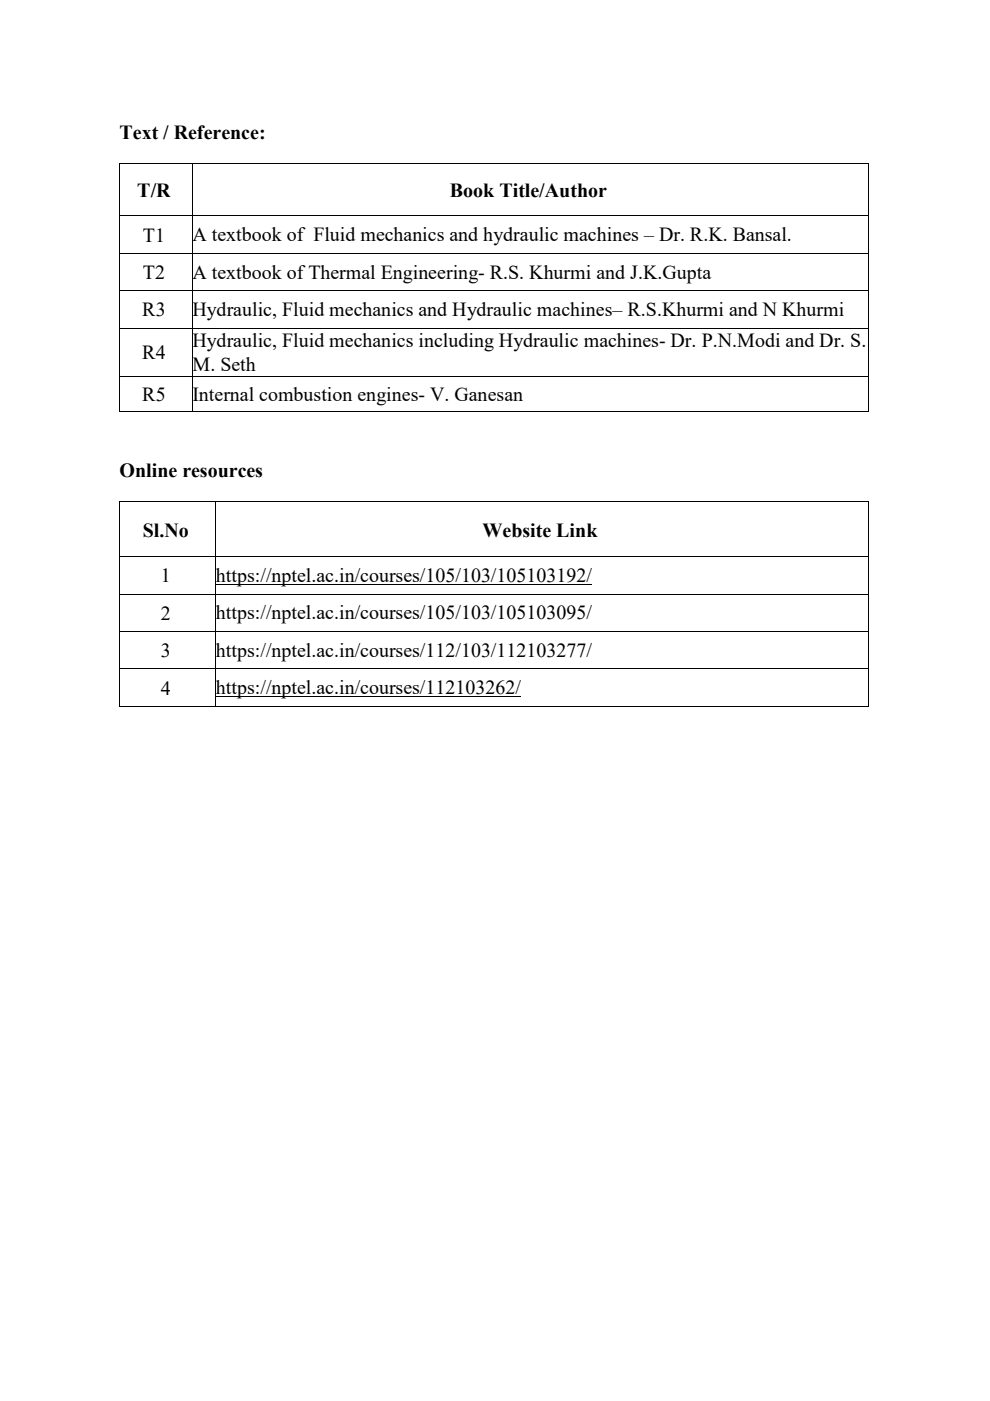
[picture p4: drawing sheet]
<svg xmlns="http://www.w3.org/2000/svg" width="210mm" height="297mm" viewBox="0 0 210 297" stroke-linecap="round" stroke-linejoin="round" font-family="sans-serif">
<defs><g id="words">
<g font-size="4.2">
<text x="25.4" y="29.4">Text / Reference:</text>
<text x="29.1" y="41.8">T/R</text>
<text x="95.4" y="41.8">Book Title/Author</text>
<text x="30.3" y="51.2">T1</text>
<text x="40.8" y="51.1">A textbook of Fluid mechanics and hydraulic machines – Dr. R.K. Bansal.</text>
<text x="30.3" y="59.2">T2</text>
<text x="40.8" y="59.1">A textbook of Thermal Engineering- R.S. Khurmi and J.K.Gupta</text>
<text x="30.2" y="67.1">R3</text>
<text x="40.8" y="67">Hydraulic, Fluid mechanics and Hydraulic machines– R.S.Khurmi and N Khurmi</text>
<text x="30.2" y="76.2">R4</text>
<text x="40.8" y="73.6">Hydraulic, Fluid mechanics including Hydraulic machines- Dr. P.N.Modi and Dr. S.</text>
<text x="40.9" y="78.7">M. Seth</text>
<text x="30.2" y="85.1">R5</text>
<text x="40.8" y="85">Internal combustion engines- V. Ganesan</text>
<text x="25.4" y="101.2">Online resources</text>
<text x="30.3" y="113.7">Sl.No</text>
<text x="102.4" y="113.7">Website Link</text>
<text x="34.1" y="123.4">1</text>
<text x="45.8" y="123.4">https://nptel.ac.in/courses/105/103/105103192/</text>
<text x="34.1" y="131.4">2</text>
<text x="45.8" y="131.3">https://nptel.ac.in/courses/105/103/105103095/</text>
<text x="34.1" y="139.3">3</text>
<text x="45.8" y="139.2">https://nptel.ac.in/courses/112/103/112103277/</text>
<text x="34.1" y="147.3">4</text>
<text x="45.8" y="147.2">https://nptel.ac.in/courses/112103262/</text>
</g>
</g></defs>
<g fill="#000">
<path d="M25.3 34.5h.2v.2h-.2zM40.7 34.5h.2v.2h-.2zM184.1 34.5h.1v.2h-.1zM25.3 45.7h.2v.1h-.2zM25.3 53.6h.2v.2h-.2zM40.7 45.7h.2v.1h-.2zM40.7 53.6h.2v.2h-.2zM184.1 45.7h.1v.1h-.1zM184.1 53.6h.1v.2h-.1zM25.3 61.6h.2v.1h-.2zM25.3 69.5h.2v.1h-.2zM25.3 79.8h.2v.1h-.2z"/>
<path d="M40.7 61.6h.2v.1h-.2zM40.7 69.5h.2v.1h-.2zM40.7 79.8h.2v.1h-.2zM184.1 61.6h.1v.1h-.1zM184.1 69.5h.1v.1h-.1zM184.1 79.8h.1v.1h-.1zM25.3 87.2h.2v.2h-.2zM40.7 87.2h.2v.2h-.2zM184.1 87.2h.1v.2h-.1zM25.3 106.3h.2v.1h-.2zM25.3 117.9h.2v.2h-.2zM45.7 106.3h.1v.1h-.1z"/>
<path d="M45.7 117.9h.1v.2h-.1zM184.1 106.3h.1v.1h-.1zM184.1 117.9h.1v.2h-.1zM25.3 125.9h.2v.1h-.2zM25.3 133.8h.2v.1h-.2zM45.7 125.9h.1v.1h-.1zM45.7 133.8h.1v.1h-.1zM184.1 125.9h.1v.1h-.1zM184.1 133.8h.1v.1h-.1zM25.3 141.7h.2v.2h-.2zM25.3 149.6h.2v.2h-.2zM45.7 141.7h.1v.2h-.1z"/>
<path d="M45.7 149.6h.1v.2h-.1zM184.1 141.7h.1v.2h-.1zM184.1 149.6h.1v.2h-.1z"/>
</g>
<g fill="none" stroke="#000" stroke-width=".21">
<path d="M25.4 34.7v11M25.5 34.6h15.2M40.8 34.7v11M40.9 34.6h143.2M184.1 34.7v11M25.4 45.8v7.8M25.4 53.8v7.8M25.5 45.8h15.2M25.5 53.7h15.2M40.8 45.8v7.8M40.8 53.8v7.8M40.9 45.8h143.2"/>
<path d="M40.9 53.7h143.2M184.1 45.8v7.8M184.1 53.8v7.8M25.4 61.7v7.8M25.4 69.6v10.2M25.4 79.9v7.3M25.5 61.6h15.2M25.5 69.6h15.2M25.5 79.8h15.2M40.8 61.7v7.8M40.8 69.6v10.2M40.8 79.9v7.3"/>
<path d="M40.9 61.6h143.2M40.9 69.6h143.2M40.9 79.8h143.2M184.1 61.7v7.8M184.1 69.6v10.2M184.1 79.9v7.3M25.5 87.3h15.2M40.9 87.3h143.2M25.4 106.4v11.5M25.4 118.1v7.8M25.5 106.3h20.2M25.5 118h20.2"/>
<path d="M45.8 106.4v11.5M45.8 118.1v7.8M45.8 106.3h138.3M45.8 118h138.3M184.1 106.4v11.5M184.1 118.1v7.8M25.4 126v7.8M25.4 133.9v7.8M25.5 125.9h20.2M25.5 133.9h20.2M45.8 126v7.8M45.8 133.9v7.8"/>
<path d="M45.8 123.9h79.7M45.8 125.9h138.3M45.8 133.9h138.3M184.1 126v7.8M184.1 133.9v7.8M25.4 141.9v7.7M25.5 141.8h20.2M25.5 149.7h20.2M45.8 141.9v7.7M45.8 147.8h64.7M45.8 141.8h138.3M45.8 149.7h138.3"/>
<path d="M184.1 141.9v7.7"/>
</g>
<use href="#words"/>
</svg>
